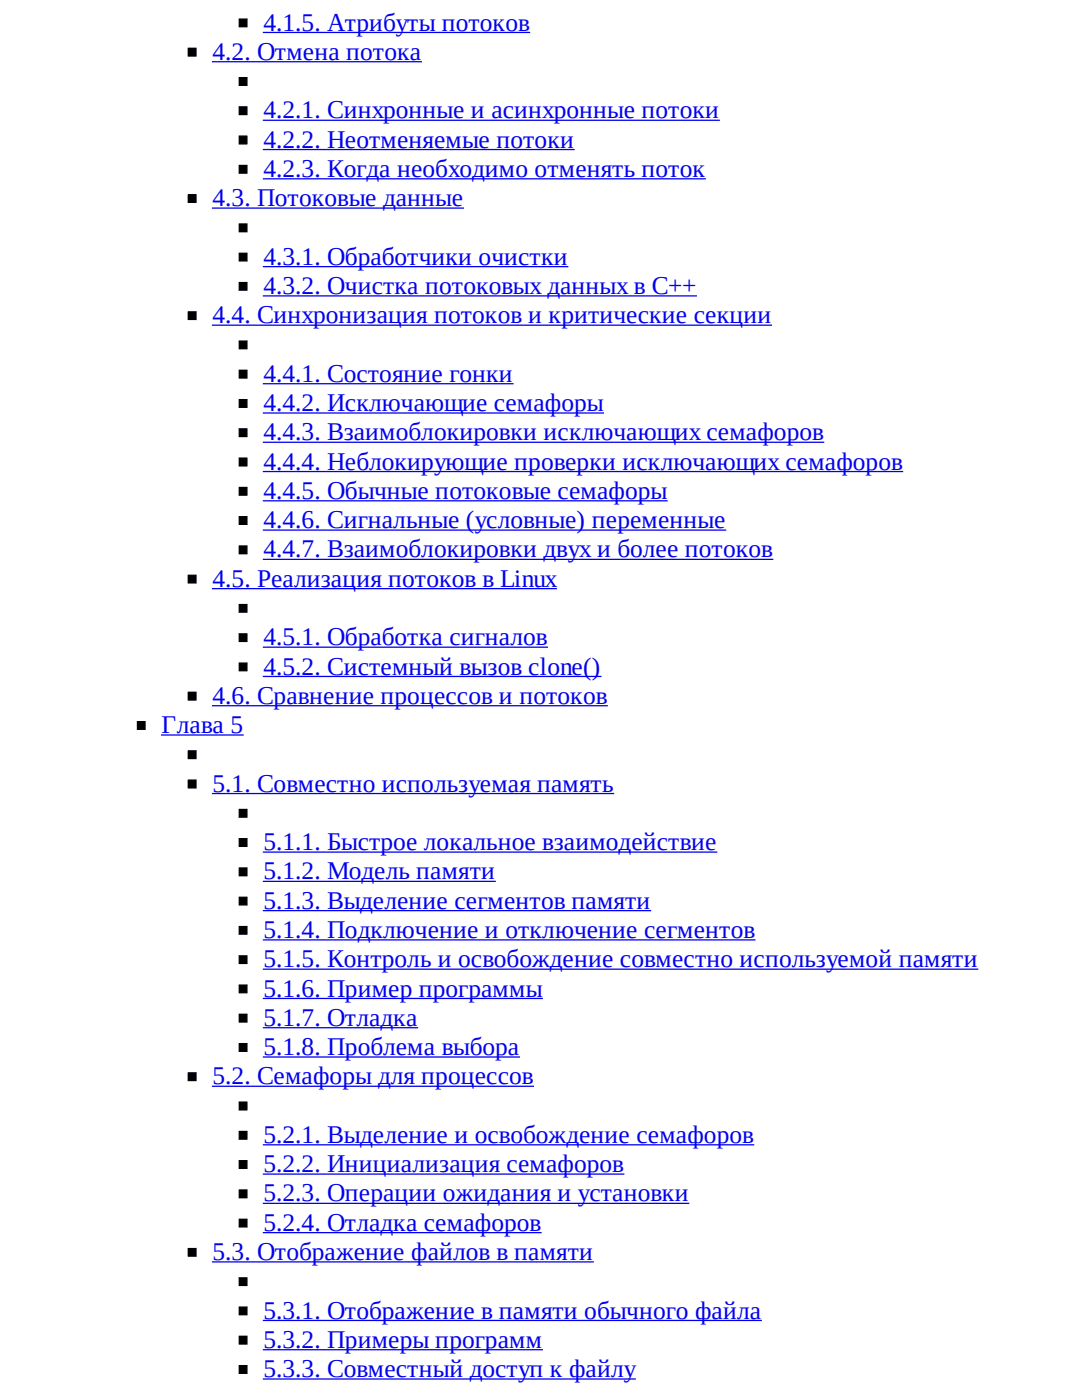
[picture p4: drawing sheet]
<svg xmlns="http://www.w3.org/2000/svg" width="216mm" height="279mm" viewBox="0 0 216 279" stroke-linecap="round" stroke-linejoin="round" font-family="sans-serif">
<defs><g id="words">
<g font-size="5.1" fill="#00e">
<text x="42.4" y="11.9">4.2. Отмена потока</text>
<text x="52.6" y="6.1">4.1.5. Атрибуты потоков</text>
<text x="52.6" y="23.6">4.2.1. Синхронные и асинхронные потоки</text>
<text x="52.6" y="29.5">4.2.2. Неотменяемые потоки</text>
<text x="52.6" y="35.3">4.2.3. Когда необходимо отменять поток</text>
<text x="42.4" y="41.1">4.3. Потоковые данные</text>
<text x="52.6" y="52.8">4.3.1. Обработчики очистки</text>
<text x="52.6" y="58.7">4.3.2. Очистка потоковых данных в C++</text>
<text x="42.4" y="64.5">4.4. Синхронизация потоков и критические секции</text>
<text x="52.6" y="76.2">4.4.1. Состояние гонки</text>
<text x="52.6" y="82">4.4.2. Исключающие семафоры</text>
<text x="52.6" y="87.9">4.4.3. Взаимоблокировки исключающих семафоров</text>
<text x="52.6" y="93.7">4.4.4. Неблокирующие проверки исключающих семафоров</text>
<text x="52.6" y="99.6">4.4.5. Обычные потоковые семафоры</text>
<text x="52.6" y="105.4">4.4.6. Сигнальные (условные) переменные</text>
<text x="52.6" y="111.3">4.4.7. Взаимоблокировки двух и более потоков</text>
<text x="42.4" y="117.1">4.5. Реализация потоков в Linux</text>
<text x="52.6" y="128.8">4.5.1. Обработка сигналов</text>
<text x="52.6" y="134.6">4.5.2. Системный вызов clone()</text>
<text x="42.4" y="140.5">4.6. Сравнение процессов и потоков</text>
<text x="32.2" y="146.3">Глава 5</text>
<text x="42.4" y="158">5.1. Совместно используемая память</text>
<text x="52.6" y="169.7">5.1.1. Быстрое локальное взаимодействие</text>
<text x="52.6" y="175.5">5.1.2. Модель памяти</text>
<text x="52.6" y="181.4">5.1.3. Выделение сегментов памяти</text>
<text x="52.6" y="187.2">5.1.4. Подключение и отключение сегментов</text>
<text x="52.6" y="193">5.1.5. Контроль и освобождение совместно используемой памяти</text>
<text x="52.6" y="198.9">5.1.6. Пример программы</text>
<text x="52.6" y="204.7">5.1.7. Отладка</text>
<text x="52.6" y="210.6">5.1.8. Проблема выбора</text>
<text x="42.4" y="216.4">5.2. Семафоры для процессов</text>
<text x="52.6" y="228.1">5.2.1. Выделение и освобождение семафоров</text>
<text x="52.6" y="233.9">5.2.2. Инициализация семафоров</text>
<text x="52.6" y="239.8">5.2.3. Операции ожидания и установки</text>
<text x="52.6" y="245.6">5.2.4. Отладка семафоров</text>
<text x="42.4" y="251.5">5.3. Отображение файлов в памяти</text>
<text x="52.6" y="263.1">5.3.1. Отображение в памяти обычного файла</text>
<text x="52.6" y="269">5.3.2. Примеры программ</text>
<text x="52.6" y="274.8">5.3.3. Совместный доступ к файлу</text>
</g>
</g></defs>
<g fill="#000" stroke="#000" stroke-width=".25">
<path d="M37.6 9.7h1.5v1.5h-1.5zM47.7 3.8h1.6v1.5h-1.6zM47.7 15.5h1.6v1.5h-1.6zM37.6 38.9h1.5v1.5h-1.5zM47.7 21.3h1.6v1.6h-1.6zM47.7 27.2h1.6v1.5h-1.6zM47.7 33h1.6v1.5h-1.6zM47.7 44.7h1.6v1.5h-1.6zM47.7 50.5h1.6v1.6h-1.6zM47.7 56.4h1.6v1.5h-1.6zM37.6 62.2h1.5v1.6h-1.5zM47.7 68.1h1.6v1.5h-1.6z"/>
<path d="M47.7 73.9h1.6v1.5h-1.6zM47.7 79.8h1.6v1.5h-1.6zM47.7 85.6h1.6v1.5h-1.6zM47.7 91.4h1.6v1.6h-1.6zM47.7 97.3h1.6v1.5h-1.6zM37.6 114.8h1.5v1.5h-1.5zM47.7 103.1h1.6v1.5h-1.6zM47.7 109h1.6v1.5h-1.6zM37.6 138.2h1.5v1.5h-1.5zM47.7 120.7h1.6v1.5h-1.6zM47.7 126.5h1.6v1.5h-1.6zM47.7 132.3h1.6v1.6h-1.6z"/>
<path d="M27.4 144h1.5v1.5h-1.5zM37.6 149.9h1.5v1.5h-1.5zM37.6 155.7h1.5v1.5h-1.5zM47.7 161.5h1.6v1.6h-1.6zM47.7 167.4h1.6v1.5h-1.6zM47.7 173.2h1.6v1.6h-1.6zM47.7 179.1h1.6v1.5h-1.6zM47.7 184.9h1.6v1.5h-1.6zM47.7 190.8h1.6v1.5h-1.6zM47.7 196.6h1.6v1.5h-1.6zM37.6 214.1h1.5v1.5h-1.5zM47.7 202.4h1.6v1.6h-1.6z"/>
<path d="M47.7 208.3h1.6v1.5h-1.6zM47.7 220h1.6v1.5h-1.6zM47.7 225.8h1.6v1.5h-1.6zM47.7 231.6h1.6v1.6h-1.6zM47.7 237.5h1.6v1.5h-1.6zM37.6 249.2h1.5v1.5h-1.5zM47.7 243.3h1.6v1.6h-1.6zM47.7 255h1.6v1.5h-1.6zM47.7 260.9h1.6v1.5h-1.6zM47.7 266.7h1.6v1.5h-1.6zM47.7 272.5h1.6v1.6h-1.6z"/>
</g>
<g fill="none" stroke="#00e" stroke-width=".25">
<path d="M42.4 12.3h41.7zM52.6 6.5h53.1zM52.6 24h90.9zM52.6 29.8h62zM52.6 35.7h88.1zM42.4 41.5h50.1zM52.6 53.2h60.7zM52.6 59.1h86.3zM42.4 64.9h111.5zM52.6 76.6h49.8zM52.6 82.4h67.8zM52.6 88.3h111.7z"/>
<path d="M52.6 94.1h127.5zM52.6 99.9h80.5zM42.4 117.5h68.6zM52.6 105.8h92.2zM52.6 111.6h101.6zM52.6 129.2h56.6zM52.6 135h67.3zM32.2 146.7h16.3zM42.4 140.8h78.8zM42.4 158.4h80zM52.6 170.1h90.4zM52.6 175.9h46.2z"/>
<path d="M52.6 181.7h77.2zM52.6 187.6h98zM52.6 193.4h142.5zM52.6 199.3h55.6zM42.4 216.8h64zM52.6 205.1h30.7zM52.6 210.9h51zM52.6 228.5h97.8zM52.6 234.3h71.9zM42.4 251.8h76zM52.6 240.2h84.8zM52.6 246h55.4z"/>
<path d="M52.6 263.5h99.3zM52.6 269.4h55.6zM52.6 275.2h74.1z"/>
</g>
<use href="#words"/>
</svg>
